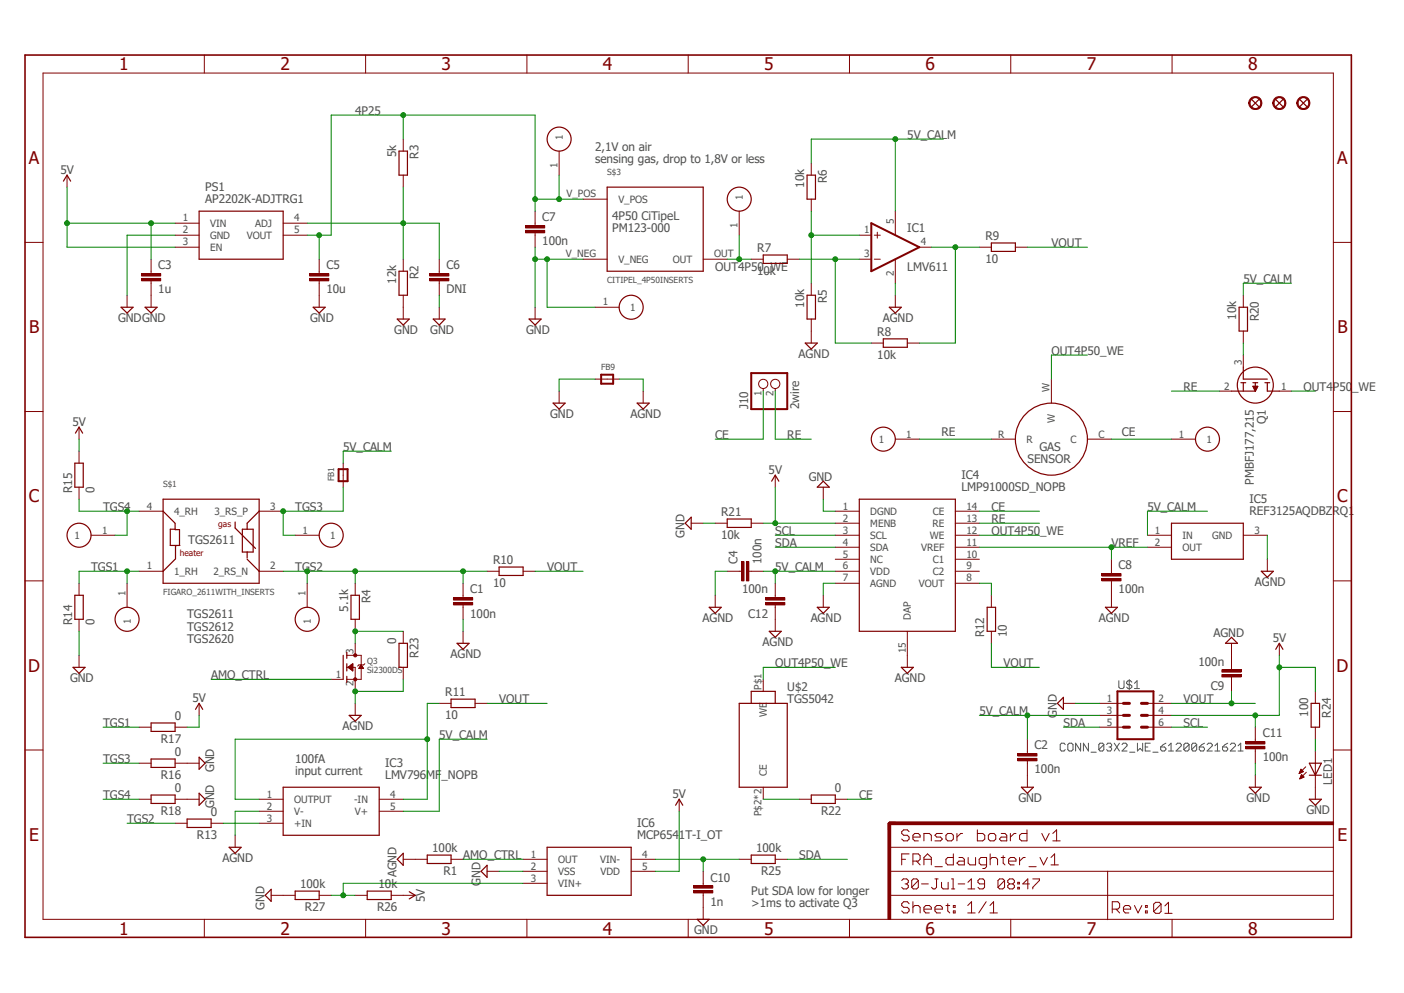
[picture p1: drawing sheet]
<svg xmlns="http://www.w3.org/2000/svg" width="297mm" height="210mm" viewBox="0 0 297 210" stroke-linecap="round" stroke-linejoin="round" font-family="sans-serif">
<defs><g id="words">
<g font-size="3.7" fill="#800000">
<text x="25.2" y="14.9">1</text>
<text x="59.3" y="14.9">2</text>
<text x="93.4" y="14.9">3</text>
<text x="127.5" y="14.9">4</text>
<text x="161.7" y="14.9">5</text>
<text x="195.8" y="14.9">6</text>
<text x="229.9" y="14.9">7</text>
<text x="264" y="14.9">8</text>
<text x="6.1" y="34.7">A</text>
<text x="282.9" y="34.7">A</text>
<text x="6.1" y="70.4">B</text>
<text x="282.9" y="70.4">B</text>
<text x="6.1" y="106.3">C</text>
<text x="282.9" y="106.3">C</text>
<text x="6" y="142.1">D</text>
<text x="282.7" y="142.1">D</text>
<text x="6.2" y="177.8">E</text>
<text x="283" y="177.8">E</text>
<text x="25.2" y="197.7">1</text>
<text x="59.3" y="197.7">2</text>
<text x="93.4" y="197.7">3</text>
<text x="127.5" y="197.7">4</text>
<text x="161.7" y="197.7">5</text>
<text x="195.8" y="197.7">6</text>
<text x="229.9" y="197.7">7</text>
<text x="264" y="197.7">8</text>
</g>
<g font-size="2.5" fill="#505050">
<text x="75.1" y="24.3">4P25</text>
<text x="191.9" y="29.4">5V_CALM</text>
<text x="83.8" y="33.3" transform="rotate(-90 83.8 33.3)">5k</text>
<text x="88.6" y="33.6" transform="rotate(-90 88.6 33.6)">R3</text>
<text x="125.9" y="31.8">2,1V on air</text>
<text x="125.9" y="34.5">sensing gas, drop to 1,8V or less</text>
<text x="12.8" y="36.8">5V</text>
<text x="43.4" y="40.5">PS1</text>
<text x="170.1" y="39.7" transform="rotate(-90 170.1 39.7)">10k</text>
<text x="174.9" y="38.7" transform="rotate(-90 174.9 38.7)">R6</text>
<text x="43.4" y="43">AP2202K-ADJTRG1</text>
<text x="114.7" y="46.8">C7</text>
<text x="129.5" y="46.4">4P50 CiTipeL</text>
<text x="114.7" y="51.9">100n</text>
<text x="129.5" y="49.1">PM123-000</text>
<text x="160.2" y="53.3">R7</text>
<text x="191.9" y="49.1">IC1</text>
<text x="208.5" y="50.8">R9</text>
<text x="222.4" y="52.3">VOUT</text>
<text x="33.5" y="57">C3</text>
<text x="69.1" y="57">C5</text>
<text x="88.6" y="59" transform="rotate(-90 88.6 59)">R2</text>
<text x="94.5" y="57">C6</text>
<text x="151.3" y="57.4">OUT4P50_WE</text>
<text x="160.2" y="58.1">10k</text>
<text x="191.9" y="57.4">LMV611</text>
<text x="208.5" y="55.6">10</text>
<text x="263.1" y="59.9">5V_CALM</text>
<text x="33.5" y="62.1">1u</text>
<text x="69" y="62.1">10u</text>
<text x="83.8" y="60" transform="rotate(-90 83.8 60)">12k</text>
<text x="94.4" y="62.1">DNI</text>
<text x="170.1" y="65.1" transform="rotate(-90 170.1 65.1)">10k</text>
<text x="174.9" y="64.1" transform="rotate(-90 174.9 64.1)">R5</text>
<text x="25" y="68.1">GNDGND</text>
<text x="65.6" y="68.1">GND</text>
<text x="83.4" y="70.7">GND</text>
<text x="91" y="70.7">GND</text>
<text x="111.3" y="70.7">GND</text>
<text x="185.6" y="71.1">R8</text>
<text x="186.7" y="68.1">AGND</text>
<text x="261.5" y="67.7" transform="rotate(-90 261.5 67.7)">10k</text>
<text x="266.3" y="68" transform="rotate(-90 266.3 68)">R20</text>
<text x="169" y="75.7">AGND</text>
<text x="185.6" y="75.9">10k</text>
<text x="222.4" y="75.1">OUT4P50_WE</text>
<text x="250.4" y="82.7">RE</text>
<text x="275.7" y="82.7">OUT4P50_WE</text>
<text x="116.4" y="88.4">GND</text>
<text x="133.4" y="88.4">AGND</text>
<text x="158.3" y="86.5" transform="rotate(-90 158.3 86.5)">J10</text>
<text x="169.1" y="86.5" transform="rotate(-90 169.1 86.5)">2wire</text>
<text x="267.8" y="89.7" transform="rotate(-90 267.8 89.7)">Q1</text>
<text x="15.3" y="90.1">5V</text>
<text x="72.6" y="95.4">5V_CALM</text>
<text x="151.3" y="92.9">CE</text>
<text x="166.5" y="92.9">RE</text>
<text x="199.1" y="92.1">RE</text>
<text x="219.9" y="95.4">GAS</text>
<text x="237.3" y="92.1">CE</text>
<text x="162.6" y="100.2">5V</text>
<text x="171.1" y="101.6">GND</text>
<text x="203.4" y="101.4">IC4</text>
<text x="217.3" y="98">SENSOR</text>
<text x="15.2" y="104.3" transform="rotate(-90 15.2 104.3)">R15</text>
<text x="20" y="104.3" transform="rotate(-90 20 104.3)">0</text>
<text x="203.4" y="103.9">LMP91000SD_NOPB</text>
<text x="264.3" y="106.5">IC5</text>
<text x="265.2" y="102.6" transform="rotate(-90 265.2 102.6)">PMBFJ177,215</text>
<text x="21.8" y="108.1">TGS4</text>
<text x="62.4" y="108.1">TGS3</text>
<text x="144.8" y="113.8" transform="rotate(-90 144.8 113.8)">GND</text>
<text x="152.6" y="114">10k</text>
<text x="152.6" y="109.2">R21</text>
<text x="164" y="113.2">SCL</text>
<text x="209.7" y="113.2">OUT4P50_WE</text>
<text x="209.7" y="110.7">RE</text>
<text x="209.7" y="108.1">CE</text>
<text x="242.7" y="108.1">5V_CALM</text>
<text x="264.3" y="109">REF3125AQDBZRQ1</text>
<text x="39.8" y="115">TGS2611</text>
<text x="104.3" y="119.3">R10</text>
<text x="156" y="119.3" transform="rotate(-90 156 119.3)">C4</text>
<text x="161.1" y="119.3" transform="rotate(-90 161.1 119.3)">100n</text>
<text x="164" y="115.7">SDA</text>
<text x="235.1" y="115.7">VREF</text>
<text x="19.3" y="120.8">TGS1</text>
<text x="62.4" y="120.8">TGS2</text>
<text x="99.5" y="125.5">C1</text>
<text x="104.3" y="124.1">10</text>
<text x="115.7" y="120.8">VOUT</text>
<text x="157" y="125.5">100n</text>
<text x="164" y="120.8">5V_CALM</text>
<text x="236.6" y="125.5">100n</text>
<text x="236.6" y="120.4">C8</text>
<text x="265.5" y="124">AGND</text>
<text x="39.6" y="130.7">TGS2611</text>
<text x="73.6" y="129.3" transform="rotate(-90 73.6 129.3)">5.1k</text>
<text x="78.4" y="127.6" transform="rotate(-90 78.4 127.6)">R4</text>
<text x="99.5" y="130.6">100n</text>
<text x="148.6" y="131.6">AGND</text>
<text x="158.3" y="130.6">C12</text>
<text x="171.5" y="131.6">AGND</text>
<text x="232.5" y="131.6">AGND</text>
<text x="15.2" y="132.3" transform="rotate(-90 15.2 132.3)">R14</text>
<text x="20" y="132.3" transform="rotate(-90 20 132.3)">0</text>
<text x="39.6" y="133.4">TGS2612</text>
<text x="39.6" y="136.1">TGS2620</text>
<text x="83.8" y="136.1" transform="rotate(-90 83.8 136.1)">0</text>
<text x="161.3" y="136.7">AGND</text>
<text x="208.2" y="134.8" transform="rotate(-90 208.2 134.8)">R12</text>
<text x="213" y="134.8" transform="rotate(-90 213 134.8)">10</text>
<text x="256.7" y="134.7">AGND</text>
<text x="269.2" y="135.8">5V</text>
<text x="44.7" y="143.7">AMO_CTRL</text>
<text x="88.6" y="139.1" transform="rotate(-90 88.6 139.1)">R23</text>
<text x="95.3" y="139.2">AGND</text>
<text x="164" y="141.1">OUT4P50_WE</text>
<text x="212.3" y="141.1">VOUT</text>
<text x="253.5" y="140.8">100n</text>
<text x="14.8" y="144.3">GND</text>
<text x="40.7" y="148.5">5V</text>
<text x="94.2" y="147.2">R11</text>
<text x="105.6" y="148.8">VOUT</text>
<text x="166.5" y="148.8">TGS5042</text>
<text x="166.5" y="146.2">U$2</text>
<text x="189.3" y="144.3">AGND</text>
<text x="250.4" y="148.8">VOUT</text>
<text x="256.2" y="145.8">C9</text>
<text x="21.8" y="153.8">TGS1</text>
<text x="37" y="152.3">0</text>
<text x="72.5" y="154.4">AGND</text>
<text x="94.2" y="152.1">10</text>
<text x="207.2" y="151.3">5V_CALM</text>
<text x="223.6" y="151.9" transform="rotate(-90 223.6 151.9)">GND</text>
<text x="225" y="153.8">SDA</text>
<text x="250.4" y="153.8">SCL</text>
<text x="267.1" y="156">C11</text>
<text x="276.7" y="151.6" transform="rotate(-90 276.7 151.6)">100</text>
<text x="281.6" y="151.8" transform="rotate(-90 281.6 151.8)">R24</text>
<text x="21.8" y="161.4">TGS3</text>
<text x="34" y="157.1">R17</text>
<text x="37" y="159.9">0</text>
<text x="62.4" y="161.3">100fA</text>
<text x="92.9" y="156.3">5V_CALM</text>
<text x="218.9" y="158.5">C2</text>
<text x="267.1" y="161">100n</text>
<text x="34" y="164.7">R16</text>
<text x="37" y="167.5">0</text>
<text x="45.3" y="163.3" transform="rotate(-90 45.3 163.3)">GND</text>
<text x="62.4" y="164">input current</text>
<text x="81.5" y="164.8">LMV796MF_NOPB</text>
<text x="81.5" y="162.3">IC3</text>
<text x="176.6" y="167.5">0</text>
<text x="218.9" y="163.6">100n</text>
<text x="281.8" y="166" transform="rotate(-90 281.8 166)">LED1</text>
<text x="21.8" y="169">TGS4</text>
<text x="34" y="172.3">R18</text>
<text x="44.6" y="172.6">0</text>
<text x="45.3" y="170.9" transform="rotate(-90 45.3 170.9)">GND</text>
<text x="142.3" y="168.8">5V</text>
<text x="173.7" y="172.3">R22</text>
<text x="181.8" y="169">CE</text>
<text x="215.4" y="169.7">GND</text>
<text x="263.7" y="169.7">GND</text>
<text x="276.4" y="172.2">GND</text>
<text x="26.9" y="174.1">TGS2</text>
<text x="41.7" y="177.4">R13</text>
<text x="134.8" y="177.5">MCP6541T-I_OT</text>
<text x="134.8" y="175">IC6</text>
<text x="47.1" y="182.4">AGND</text>
<text x="83.9" y="185.5" transform="rotate(-90 83.9 185.5)">AGND</text>
<text x="91.4" y="180.2">100k</text>
<text x="93.8" y="185">R1</text>
<text x="98" y="181.7">AMO_CTRL</text>
<text x="160" y="180.2">100k</text>
<text x="161" y="185">R25</text>
<text x="169.1" y="181.7">SDA</text>
<text x="63.5" y="187.8">100k</text>
<text x="80.1" y="187.8">10k</text>
<text x="89.9" y="190.8" transform="rotate(-90 89.9 190.8)">5V</text>
<text x="101.6" y="187.4" transform="rotate(-90 101.6 187.4)">GND</text>
<text x="150.3" y="191.5">1n</text>
<text x="150.3" y="186.4">C10</text>
<text x="158.9" y="189.2">Put SDA low for longer</text>
<text x="158.9" y="191.9">&gt;1ms to activate Q3</text>
<text x="56" y="192.4" transform="rotate(-90 56 192.4)">GND</text>
<text x="64.5" y="192.6">R27</text>
<text x="79.8" y="192.6">R26</text>
<text x="146.9" y="197.6">GND</text>
</g>
<g font-size="2.1" fill="#505050">
<text x="119" y="29.6" transform="rotate(-90 119 29.6)">1</text>
<text x="117.9" y="35.4" transform="rotate(-90 117.9 35.4)">1</text>
<text x="119.8" y="41.7">V_POS</text>
<text x="38.7" y="46.8">1</text>
<text x="44.4" y="48">VIN</text>
<text x="54" y="48">ADJ</text>
<text x="62.2" y="46.8">4</text>
<text x="130.8" y="42.9">V_POS</text>
<text x="157.1" y="42.3" transform="rotate(-90 157.1 42.3)">1</text>
<text x="189.1" y="47.4" transform="rotate(-90 189.1 47.4)">5</text>
<text x="38.7" y="49.4">2</text>
<text x="38.7" y="51.9">3</text>
<text x="44.4" y="50.5">GND</text>
<text x="44.4" y="53">EN</text>
<text x="52.2" y="50.5">VOUT</text>
<text x="62.2" y="49.4">5</text>
<text x="156" y="48.1" transform="rotate(-90 156 48.1)">1</text>
<text x="182.8" y="49.4">1</text>
<text x="194.8" y="51.9">4</text>
<text x="119.7" y="54.4">V_NEG</text>
<text x="130.8" y="55.6">V_NEG</text>
<text x="142.3" y="55.6">OUT</text>
<text x="151.1" y="54.4">OUT</text>
<text x="182.8" y="54.4">3</text>
<text x="189.1" y="58.3" transform="rotate(-90 189.1 58.3)">2</text>
<text x="127.5" y="64.6">1</text>
<text x="133.3" y="65.7">1</text>
<text x="262.7" y="77.3" transform="rotate(-90 262.7 77.3)">3</text>
<text x="161.1" y="83.7" transform="rotate(-90 161.1 83.7)">1</text>
<text x="163.7" y="83.7" transform="rotate(-90 163.7 83.7)">2</text>
<text x="222" y="82.9" transform="rotate(-90 222 82.9)">W</text>
<text x="259" y="82.4">2</text>
<text x="271" y="82.4">1</text>
<text x="223.2" y="89.5" transform="rotate(-90 223.2 89.5)">W</text>
<text x="185.9" y="93.6">1</text>
<text x="191.7" y="92.5">1</text>
<text x="211.2" y="92.5">R</text>
<text x="217.1" y="93.6">R</text>
<text x="226.4" y="93.6">C</text>
<text x="232.4" y="92.5">C</text>
<text x="249.4" y="92.5">1</text>
<text x="255.2" y="93.6">1</text>
<text x="31" y="107.8">4</text>
<text x="57.1" y="107.8">3</text>
<text x="178.3" y="107.8">1</text>
<text x="204.4" y="107.8">14</text>
<text x="15.8" y="114">1</text>
<text x="21.6" y="112.9">1</text>
<text x="36.8" y="108.9">4_RH</text>
<text x="45.4" y="108.9">3_RS_P</text>
<text x="64" y="112.9">1</text>
<text x="69.8" y="114">1</text>
<text x="178.3" y="110.3">2</text>
<text x="178.3" y="112.9">3</text>
<text x="184.1" y="108.9">DGND</text>
<text x="184.1" y="111.4">MENB</text>
<text x="184.1" y="114">SCL</text>
<text x="196.7" y="114">WE</text>
<text x="197.3" y="111.4">RE</text>
<text x="197.3" y="108.9">CE</text>
<text x="204.4" y="110.3">13</text>
<text x="204.4" y="112.9">12</text>
<text x="244.3" y="112.9">1</text>
<text x="250.1" y="114">IN</text>
<text x="256.5" y="114">GND</text>
<text x="265.4" y="112.9">3</text>
<text x="178.3" y="115.4">4</text>
<text x="178.3" y="117.9">5</text>
<text x="184.1" y="116.5">SDA</text>
<text x="184.1" y="119">NC</text>
<text x="194.9" y="116.5">VREF</text>
<text x="197.4" y="119">C1</text>
<text x="204.4" y="115.4">11</text>
<text x="204.4" y="117.9">10</text>
<text x="244.3" y="115.4">2</text>
<text x="250.1" y="116.5">OUT</text>
<text x="31" y="120.4">1</text>
<text x="36.8" y="121.6">1_RH</text>
<text x="45.2" y="121.6">2_RS_N</text>
<text x="57.1" y="120.4">2</text>
<text x="178.3" y="120.4">6</text>
<text x="178.3" y="123">7</text>
<text x="184.1" y="121.6">VDD</text>
<text x="184.1" y="124.1">AGND</text>
<text x="194.4" y="124.1">VOUT</text>
<text x="197.4" y="121.6">C2</text>
<text x="204.4" y="120.4">9</text>
<text x="204.4" y="123">8</text>
<text x="26.5" y="126.1" transform="rotate(-90 26.5 126.1)">1</text>
<text x="27.6" y="131.9" transform="rotate(-90 27.6 131.9)">1</text>
<text x="64.6" y="126.1" transform="rotate(-90 64.6 126.1)">1</text>
<text x="65.7" y="131.9" transform="rotate(-90 65.7 131.9)">1</text>
<text x="192.7" y="131.2" transform="rotate(-90 192.7 131.2)">DAP</text>
<text x="71.1" y="143.3">1</text>
<text x="74.8" y="138.2" transform="rotate(-90 74.8 138.2)">3</text>
<text x="191.6" y="138.1" transform="rotate(-90 191.6 138.1)">15</text>
<text x="74.8" y="145.2" transform="rotate(-90 74.8 145.2)">2</text>
<text x="161.1" y="145.8" transform="rotate(-90 161.1 145.8)">P$1</text>
<text x="234.1" y="148.4">1</text>
<text x="245.1" y="148.4">2</text>
<text x="162.2" y="151.6" transform="rotate(-90 162.2 151.6)">WE</text>
<text x="234.1" y="150.9">3</text>
<text x="234.1" y="153.5">5</text>
<text x="245.1" y="150.9">4</text>
<text x="245.1" y="153.5">6</text>
<text x="162.2" y="164.2" transform="rotate(-90 162.2 164.2)">CE</text>
<text x="56.4" y="168.7">1</text>
<text x="56.4" y="171.2">2</text>
<text x="56.4" y="173.8">3</text>
<text x="62.2" y="169.8">OUTPUT</text>
<text x="62.2" y="172.3">V-</text>
<text x="74.9" y="169.8">-IN</text>
<text x="75.1" y="172.3">V+</text>
<text x="82.5" y="168.7">4</text>
<text x="82.5" y="171.2">5</text>
<text x="161.1" y="172.6" transform="rotate(-90 161.1 172.6)">P$2*2</text>
<text x="62.2" y="174.9">+IN</text>
<text x="112.3" y="181.4">1</text>
<text x="112.3" y="183.9">2</text>
<text x="118.1" y="182.5">OUT</text>
<text x="118.1" y="185">VSS</text>
<text x="127" y="182.5">VIN-</text>
<text x="127" y="185">VDD</text>
<text x="135.8" y="181.4">4</text>
<text x="135.8" y="183.9">5</text>
<text x="112.3" y="186.5">3</text>
<text x="118.1" y="187.6">VIN+</text>
</g>
<g font-size="1.8" fill="#505050">
<text x="128.4" y="37">S$3</text>
<text x="128.4" y="59.9">CITIPEL_4P50INSERTS</text>
<text x="127.2" y="78.3">FB9</text>
<text x="70.7" y="101.8" transform="rotate(-90 70.7 101.8)">FB1</text>
<text x="34.5" y="103">S$1</text>
<text x="34.5" y="125.9">FIGARO_2611WITH_INSERTS</text>
<text x="77.7" y="142.4">Si2300DS</text>
<text x="77.7" y="140.5">Q3</text>
</g>
<g font-size="1.8" fill="#800000">
<text x="46.2" y="111.4">gas</text>
<text x="38.1" y="117.5">heater</text>
</g>
</g></defs>
<path d="M5 11.3l287 187.3M292 11.3l-287 187.3" fill="none" stroke="#fff" stroke-width=".21"/>
<g fill="none" stroke="#505050" stroke-width=".21">
<path d="M225.3 157.5l-.2-.3h-.6l-.2 .3v1l.2 .3h.6l.2-.3M226.2 157.2h.5l.3 .3v1l-.3 .3h-.5l-.3-.3v-1zM228.6 157.2v1.6l-1.1-1.6v1.6M230.3 157.2v1.6l-1.1-1.6v1.6M230.8 159.1h1.1M233.5 157.5l-.2-.3h-.6l-.2 .3v1M233.5 157.5v1l-.2 .3h-.6l-.2-.3M233.5 157.5l-1 1M234.1 157.5l.3-.3h.5l.3 .3v.2l-.3 .3M234.6 158h.3M234.9 158l.3 .3v.2l-.3 .3h-.5l-.3-.3M235.7 157.2l1.1 1.6"/>
<path d="M236.7 144v1.3l.3 .3h.5l.3-.3v-1.3M236.8 157.2l-1.1 1.6M237.4 157.5l.2-.3h.6l.2 .3v.2l-1 1.1h1M238.9 143.7v2.2M239 159.1h1.1M239.4 144.3l-.3-.3h-.5l-.3 .3v.2l.3 .3h.5l.3 .3v.2l-.3 .3h-.5l-.3-.3M240 145.6h1M240 144.5l.5-.5v1.6M240.6 157.2v1.6l.6-.5 .5 .5v-1.6M242.3 158h.5M243.3 157.2h-1v1.6h1M243.9 159.1h1.1"/>
<path d="M245.5 158h.8l.3 .3v.2l-.3 .3h-.5l-.3-.3zM246.6 157.2l-1.1 .8M247.2 158.8h1M247.2 157.7l.5-.5v1.6M248.8 157.5l.3-.3h.5l.3 .3v.2l-1.1 1.1h1.1M251.5 157.5l-.3-.3h-.5l-.3 .3v1M251.5 157.5v1l-.3 .3h-.5l-.3-.3M251.5 157.5l-1.1 1M253.2 157.5l-.3-.3h-.6l-.2 .3v1M253.2 157.5v1l-.3 .3h-.6l-.2-.3M253.2 157.5l-1.1 1M253.7 158h.9l.2 .3v.2l-.2 .3h-.6l-.3-.3z"/>
<path d="M254.8 157.2l-1.1 .8M255.4 157.5l.3-.3h.5l.3 .3v.2l-1.1 1.1h1.1M257 158.8h1.1M257 157.7l.6-.5v1.6M258.6 158h.9l.2 .3v.2l-.2 .3h-.6l-.3-.3zM259.7 157.2l-1.1 .8M260.3 157.5l.3-.3h.5l.3 .3v.2l-1.1 1.1h1.1M261.9 158.8h1.1M261.9 157.7l.6-.5v1.6"/>
</g>
<path d="M187.8 174.1h.6v20.3h-.6z" fill-rule="evenodd" fill="#800000"/>
<path d="M187.8 174.1h.6v20.3h-.6z" fill="none" stroke="#800000" stroke-width=".21"/>
<path d="M188.1 173.8h94v.6h-94z" fill-rule="evenodd" fill="#800000"/>
<g fill="none" stroke="#800000" stroke-width=".21">
<path d="M9.1 15.5h273v178.9h-273zM43.2 11.6v3.9M77.3 11.6v3.9M111.5 11.6v3.9M145.6 11.6v3.9M179.7 11.6v3.9M213.8 11.6v3.9M247.9 11.6v3.9M14.2 37v2.6M85.3 29.4v2.6M85.3 37v2.6M5.3 51.3h3.8"/>
<path d="M32 57.4v.5M32 59.4v.5M37 47.2h5.1M37 49.7h5.1M37 52.3h5.1M59.9 47.2h5.1M59.9 49.7h5.1M85.3 54.8v2.6M123.4 54.8h5M123.4 42.1h5M148.8 54.8h5M282.1 51.3h3.8"/>
<path d="M26.9 62.4v2.6M85.3 62.4v5.1M5.3 87h3.8M282.1 87h3.8M5.3 122.9h3.8M282.1 122.9h3.8M5.3 158.6h3.8M282.1 158.6h3.8M188.1 173.8h94v.6h-94zM188.1 179.2h94M192.3 175.9l-.4-.4h-.7l-.4 .4v.4l.4 .4h.7l.4 .3v.5l-.4 .3h-.7l-.4-.3M193.1 177h1.5v-.3l-.3-.4h-.8l-.4 .4v.8l.4 .3h.8"/>
<path d="M195.5 177.8v-1.5h1.1l.4 .4v1.1M199.3 176.3h-1.1l-.4 .4 .4 .3h.8l.3 .5-.3 .3h-1.2M200.1 176.7l.4-.4h.8l.4 .4v.8l-.4 .3h-.8l-.4-.3zM202.4 176.3v1.5M203.6 176.3h-.4l-.8 .7M206.8 175.5v2.3h1.1l.4-.3v-.8l-.4-.4h-1.1M209.1 176.7l.4-.4h.8l.4 .4v.8l-.4 .3h-.8l-.4-.3zM211.8 176.3h.8l.4 .4v1.1h-1.2l-.4-.3 .4-.5h1.2M213.7 176.3v1.5M214.9 176.3h-.4l-.8 .7M217.3 175.5v2.3h-1.2l-.4-.3v-.8l.4-.4h1.2M220.4 176.3l.7 1.5 .9-1.5"/>
<path d="M222.7 177.8h1.6M222.7 176.3l.8-.8v2.3M43.2 194.4v3.8M77.3 194.4v3.8M111.5 194.4v3.8M145.6 194.4v3.8M179.7 194.4v3.8M188.1 189.4h94M188.1 184.3h94M190.8 181.7h.8M190.8 186.2l.3-.3h.7l.4 .3v.4l-.4 .3M191.5 186.9h.3"/>
<path d="M191.8 186.9l.4 .4v.4l-.4 .3h-.7l-.3-.3M192.3 180.6h-1.5v2.3M192.3 191.1l-.4-.4h-.7l-.4 .4v.4l.4 .4h.7l.4 .4v.4l-.4 .4h-.7l-.4-.4M193.1 182.1h1.2l.3-.4v-.7l-.3-.4h-1.2v2.3M193.1 190.7v2.4M193.1 191.9l.4-.4h.8l.3 .4v1.2M193.9 182.1l.7 .8M194.3 186.2l-.4-.3h-.7l-.3 .3v1.5M194.3 186.2v1.5l-.4 .3h-.7l-.3-.3M194.3 186.2l-1.4 1.5M194.9 186.9h1.5M195.5 181.7h1.5"/>
<path d="M195.5 182.9v-1.5l.7-.8 .8 .8v1.5M195.5 192.3h1.5v-.4l-.4-.4h-.8l-.3 .4v.8l.3 .4h.8M197.8 183.3h1.5M197.8 185.9h.7M197.8 192.3h1.5v-.4l-.3-.4h-.8l-.4 .4v.8l.4 .4h.8M198.1 185.9v1.8l-.3 .3h-.4l-.3-.3M199.2 186.6v1.1l.3 .3h1.1v-1.4M200.1 191.5h.8M200.5 191.1v1.6l.4 .4M201.3 185.9h.3v2.1M201.3 188h.7M201.7 180.6v2.3h-1.2l-.4-.4v-.8l.4-.3h1.2"/>
<path d="M201.7 191.5h.4v.4h-.4zM201.7 192.7h.4v.4h-.4zM202.7 186.9h1.4M202.9 181.4h.7l.4 .3v1.2h-1.1l-.5-.4 .5-.4h1.1M204.7 191.5l.8-.8v2.4M204.7 193.1h1.6M204.8 188h1.4M204.8 186.6l.7-.7v2.1M204.8 181.4v1.1l.4 .4h1.2v-1.5M208.3 186.9h-1.1l-.3-.3v-.4l.3-.3h.7l.4 .3v1.5l-.4 .3h-.7l-.3-.3M208.6 190.7l-1.5 2.4M208.7 182.9h-1.2l-.4-.4v-.8l.4-.3h1.2v1.9l-.4 .4h-.4"/>
<path d="M209.4 193.1h1.6M209.4 191.5l.8-.8v2.4M209.5 181.7l.3-.3h.9l.3 .3v1.2M209.5 180.6v2.3M211.8 181.4h.8M212.2 181v1.5l.4 .4M212.5 186.2l-.4-.3h-.6l-.4 .3v1.5M212.5 186.2v1.5l-.4 .3h-.6l-.4-.3M212.5 186.2l-1.4 1.5M213.4 182.1h1.5v-.4l-.4-.3h-.8l-.3 .3v.8l.3 .4h.8M213.6 186.9l-.4-.3v-.4l.4-.3h.6l.4 .3v.4l-.4 .3M213.6 186.9h.6"/>
<path d="M213.6 186.9l-.4 .4v.4l.4 .3h.6l.4-.3v-.4l-.4-.4M213.8 194.4v3.8M215.3 186.6h.3v.3h-.3zM215.3 187.7h.3v.3h-.3zM215.7 181.4v1.5M216.9 181.4h-.4l-.8 .7M217.7 183.3h1.5M217.8 186.9h-1.4l1-1v2.1M218.5 185.9h1.4v.3l-1.4 1.5v.3M220 181.4l.8 1.5 .8-1.5M222.3 182.9h1.6M222.3 181.4l.8-.8v2.3"/>
<path d="M234.3 184.3v10.2M235.3 192.3h1.2l.4-.4v-.8l-.4-.4h-1.2v2.4M236.1 192.3l.8 .8M237.7 192.3h1.5v-.4l-.4-.4h-.8l-.3 .4v.8l.3 .4h.8M240 191.5l.7 1.6 .9-1.6M242.3 192.7h.4v.4h-.4zM242.3 191.5h.4v.4h-.4zM245.6 191.2l-.4-.4h-.7l-.4 .4v1.6M245.6 191.2v1.6l-.4 .4h-.7l-.4-.4M245.6 191.2l-1.5 1.6M246.4 193.2h1.5M246.4 191.6l.8-.8v2.4"/>
<path d="M247.9 194.4v3.8"/>
</g>
<path d="M189.4 174.1h-1.3v1.3" fill="none" stroke="#800000" stroke-width=".64"/>
<path d="M5.3 11.6h280.6v186.6h-280.6z" fill="none" stroke="#800000" stroke-width=".34"/>
<path d="M13.4 38.3l.8-1.3 .7 1.3M84.4 32h1.8v5h-1.8zM128.4 39.6h20.4v17.8h-20.4zM42.1 44.7h17.8v10.1h-17.8zM84.4 57.4h1.8v5h-1.8zM25.6 65h2.6l-1.3 1.2zM84 67.5h2.6l-1.3 1.2z" fill="none" stroke="#800000" stroke-width=".25"/>
<path d="M29.9 58.9h4.1v.5h-4.1z" fill-rule="evenodd" fill="#800000"/>
<path d="M29.9 58.9h4.1v.5h-4.1z" fill="none" stroke="#800000" stroke-width=".21"/>
<path d="M29.9 57.9h4.1v.5h-4.1z" fill-rule="evenodd" fill="#800000"/>
<path d="M29.9 57.9h4.1v.5h-4.1zM32 54.8v2.6M32 59.9v5.1M67.5 57.4v.5M67.5 59.4v.5" fill="none" stroke="#800000" stroke-width=".21"/>
<path d="M30.7 65h2.5l-1.2 1.2z" fill="none" stroke="#800000" stroke-width=".25"/>
<path d="M65.5 58.9h4.1v.5h-4.1z" fill-rule="evenodd" fill="#800000"/>
<path d="M65.5 58.9h4.1v.5h-4.1z" fill="none" stroke="#800000" stroke-width=".21"/>
<path d="M65.5 57.9h4.1v.5h-4.1z" fill-rule="evenodd" fill="#800000"/>
<path d="M65.5 57.9h4.1v.5h-4.1zM67.5 54.8v2.6M67.5 59.9v5.1M92.9 57.4v.5M92.9 59.4v.5" fill="none" stroke="#800000" stroke-width=".21"/>
<path d="M66.3 65h2.5l-1.3 1.2z" fill="none" stroke="#800000" stroke-width=".25"/>
<path d="M90.9 58.9h4.1v.5h-4.1z" fill-rule="evenodd" fill="#800000"/>
<path d="M90.9 58.9h4.1v.5h-4.1z" fill="none" stroke="#800000" stroke-width=".21"/>
<path d="M90.9 57.9h4.1v.5h-4.1z" fill-rule="evenodd" fill="#800000"/>
<path d="M90.9 57.9h4.1v.5h-4.1zM92.9 54.8v2.6M92.9 59.9v2.5M113.2 47.2v.5M113.2 49.2v.5M92.9 65v2.5M113.2 65v2.5" fill="none" stroke="#800000" stroke-width=".21"/>
<path d="M91.7 67.5h2.4l-1.2 1.2zM111.9 67.5h2.6l-1.3 1.2z" fill="none" stroke="#800000" stroke-width=".25"/>
<path d="M111.2 48.7h4v.5h-4z" fill-rule="evenodd" fill="#800000"/>
<path d="M111.2 48.7h4v.5h-4z" fill="none" stroke="#800000" stroke-width=".21"/>
<path d="M111.2 47.7h4v.5h-4z" fill-rule="evenodd" fill="#800000"/>
<g fill="none" stroke="#800000" stroke-width=".21">
<path d="M171.6 34.5v2.5M111.2 47.7h4v.5h-4zM113.2 44.7v2.5M113.2 49.7v2.6M158.9 54.8h2.6M166.5 54.8h2.6M171.6 42.1v2.6M171.6 59.9v2.5M181.8 49.7h2.5M181.8 54.8h2.5M185 49.7h1.2M185 54.8h1.2"/>
<path d="M185.6 49.1v1.3M189.4 44.7v5M189.4 54.8v5.1M194.5 52.3h2.5M207.2 52.3h2.5M214.8 52.3h2.5M171.6 67.5v2.5M184.3 72.6h2.6M191.9 72.6h2.6M16.7 90.3v2.6M29.4 108.1h5.1M54.8 108.1h5.1"/>
<path d="M29.4 120.8h5.1M54.8 120.8h5.1M75.1 123.4v2.5M75.1 131v2.5M98 125.9v.5M98 127.9v.5M103 120.8h2.6M110.7 120.8h2.5"/>
</g>
<path d="M184.3 47.2l10.2 5.1-10.2 5.1z" fill="none" stroke="#800000" stroke-width=".42"/>
<g fill="none" stroke="#800000" stroke-width=".25">
<path d="M170.7 37h1.8v5.1h-1.8zM161.5 53.9h5v1.8h-5zM209.7 51.4h5.1v1.8h-5.1zM170.7 62.4h1.8v5.1h-1.8zM186.9 71.7h5v1.7h-5zM16 91.6l.7-1.3 .8 1.3M34.5 105.6h20.3v17.8h-20.3zM34.5 108.1l2.5 2.6M37 118.3l-2.5 2.5M37 110.7v1.3h1v3.4M37 111.9h-1v3.5h2.1M37.3 115.4h-.2v2.8"/>
<path d="M49.7 110.4v1.3l4.4 4.3M51.3 111.9h2.3v4.9h-2.3zM52.3 118.3l2.5 2.5M52.3 116.8v1.2M54.8 108.1l-2.5 2.6v1.2M105.6 119.9h5.1v1.8h-5.1zM74.3 125.9h1.7v5.1h-1.7z"/>
</g>
<path d="M95.9 127.4h4.1v.5h-4.1z" fill-rule="evenodd" fill="#800000"/>
<path d="M95.9 127.4h4.1v.5h-4.1z" fill="none" stroke="#800000" stroke-width=".21"/>
<path d="M95.9 126.4h4.1v.5h-4.1z" fill-rule="evenodd" fill="#800000"/>
<g fill="none" stroke="#800000" stroke-width=".21">
<path d="M16.7 138.6v2.5M95.9 126.4h4.1v.5h-4.1zM98 123.4v2.5M98 128.4v2.6M217.3 158.9v.5M232.6 148.8h5.1M232.6 151.3h5.1M232.6 153.8h5.1M242.7 148.8h5.1M242.7 151.3h5.1M242.7 153.8h5.1M54.8 169h5.1"/>
<path d="M54.8 171.6h5.1M54.8 174.1h5.1M80.2 169h5.1M80.2 171.6h5.1M217.3 160.9v.5"/>
</g>
<path d="M15.5 141.1h2.5l-1.3 1.3zM59.9 166.5h20.3v10.2h-20.3z" fill="none" stroke="#800000" stroke-width=".25"/>
<path d="M237.7 153.8h1.2M237.7 151.3h1.2M237.7 148.8h1.2M241.5 153.8h1.2M241.5 151.3h1.2M241.5 148.8h1.2" fill="none" stroke="#800000" stroke-width=".64"/>
<path d="M236.4 146.2h7.6v10.1h-7.6z" fill="none" stroke="#800000" stroke-width=".42"/>
<path d="M215.3 160.4h4.1v.5h-4.1z" fill-rule="evenodd" fill="#800000"/>
<path d="M215.3 160.4h4.1v.5h-4.1z" fill="none" stroke="#800000" stroke-width=".21"/>
<path d="M215.3 159.4h4.1v.5h-4.1z" fill-rule="evenodd" fill="#800000"/>
<path d="M125.9 80.2h5.1M92.9 148.8h2.5M100.5 148.8h2.5M215.3 159.4h4.1v.5h-4.1zM217.3 156.3v2.6M217.3 161.4v5.1" fill="none" stroke="#800000" stroke-width=".21"/>
<path d="M264.8 21l1.5 1.6M266.3 21l-1.5 1.6M95.4 147.9h5.1v1.7h-5.1zM216.1 166.5h2.5l-1.3 1.3z" fill="none" stroke="#800000" stroke-width=".25"/>
<path d="M127.2 79.2h2.5v2h-2.5z" fill="none" stroke="#800000" stroke-width=".42"/>
<path d="M264.5 20.9a1.39 1.39 0 0 1 2.2 .2 1.39 1.39 0 0 1-.8 2.1 1.39 1.39 0 0 1-1.7-1.4h.2a1.15 1.15 0 0 1 1.6-1.1 1.15 1.15 0 0 1 .4 1.8 1.15 1.15 0 0 1-1.9-.3l-.1-.4h-.2z" fill-rule="evenodd" fill="#800000"/>
<path d="M264.5 20.9a1.39 1.39 0 0 1 2.2 .2 1.39 1.39 0 0 1-.8 2.1 1.39 1.39 0 0 1-1.7-1.4h.2a1.15 1.15 0 0 1 1.6-1.1 1.15 1.15 0 0 1 .4 1.8 1.15 1.15 0 0 1-1.9-.3l-.1-.4h-.2z" fill="none" stroke="#800000" stroke-width=".21"/>
<path d="M275 21l1.5 1.6M276.5 21l-1.5 1.6" fill="none" stroke="#800000" stroke-width=".25"/>
<path d="M274.7 20.9a1.39 1.39 0 0 1 2.2 .2 1.39 1.39 0 0 1-.8 2.1 1.39 1.39 0 0 1-1.8-1.4h.3a1.15 1.15 0 0 1 1.5-1.1 1.15 1.15 0 0 1 .4 1.8 1.15 1.15 0 0 1-1.8-.3l-.1-.4h-.3z" fill-rule="evenodd" fill="#800000"/>
<path d="M274.7 20.9a1.39 1.39 0 0 1 2.2 .2 1.39 1.39 0 0 1-.8 2.1 1.39 1.39 0 0 1-1.8-1.4h.3a1.15 1.15 0 0 1 1.5-1.1 1.15 1.15 0 0 1 .4 1.8 1.15 1.15 0 0 1-1.8-.3l-.1-.4h-.3z" fill="none" stroke="#800000" stroke-width=".21"/>
<path d="M269.9 21l1.5 1.6M271.4 21l-1.5 1.6" fill="none" stroke="#800000" stroke-width=".25"/>
<path d="M269.6 20.9a1.39 1.39 0 0 1 2.2 .2 1.39 1.39 0 0 1-.8 2.1 1.39 1.39 0 0 1-1.8-1.4h.3a1.15 1.15 0 0 1 1.5-1.1 1.15 1.15 0 0 1 .5 1.8 1.15 1.15 0 0 1-1.9-.3l-.1-.4h-.3z" fill-rule="evenodd" fill="#800000"/>
<g fill="none" stroke="#800000" stroke-width=".21">
<path d="M118.3 32v5M269.6 20.9a1.39 1.39 0 0 1 2.2 .2 1.39 1.39 0 0 1-.8 2.1 1.39 1.39 0 0 1-1.8-1.4h.3a1.15 1.15 0 0 1 1.5-1.1 1.15 1.15 0 0 1 .5 1.8 1.15 1.15 0 0 1-1.9-.3l-.1-.4h-.3zM156.4 44.7v5M125.9 65h5.1M171.6 70v2.6M189.4 62.4v2.6M16.7 95.4v2.6M72.6 98v5M118.3 82.7v2.6M136.1 82.7v2.6M161.5 82.2v.5M164 82.2v.5"/>
<path d="M189.4 92.9h5.1M209.7 92.9h5.1M222.4 80.2v5.1M230 92.9h5.1M247.8 92.9h5.1M16.7 103v2.6M19.3 113.2h5M62.4 113.2h5.1M176.7 113.2h5.1M176.7 108.1h5.1M176.7 110.7h5.1M176.7 115.7h5.1"/>
<path d="M176.7 118.3h5.1M202.1 113.2h5.1M202.1 108.1h5.1M202.1 110.7h5.1M202.1 115.7h5.1M202.1 118.3h5.1M242.7 113.2h5.1M242.7 115.7h5.1M263 113.2h5.1M16.7 123.4v2.5M16.7 131v2.5M26.9 123.4v5"/>
<path d="M65 123.4v5M176.7 120.8h5.1M176.7 123.4h5.1M191.9 133.5v5.1M202.1 120.8h5.1M202.1 123.4h5.1M235.1 120.8v.5M235.1 122.9v.5M29.4 153.8h2.6M37 153.8h2.6M42.1 148.8v2.5M29.4 161.4h2.6"/>
<path d="M29.4 169h2.6M37 174.1h2.6M37 161.4h5.1M37 169h5.1M44.7 174.1h2.5"/>
<circle cx="161.5" cy="81.2" r=".98"/>
<circle cx="164" cy="81.2" r=".98"/>
</g>
<path d="M158.9 78.9h7.6v7.6h-7.6zM71.6 99.2h1.9v2.6h-1.9z" fill="none" stroke="#800000" stroke-width=".42"/>
<g fill="none" stroke="#800000" stroke-width=".25">
<path d="M170.3 72.6h2.6l-1.3 1.2zM188.1 65h2.6l-1.3 1.2zM15.8 98h1.8v5h-1.8zM117 85.3h2.5l-1.2 1.2zM134.8 85.3h2.5l-1.2 1.2zM181.8 105.6h20.3v27.9h-20.3zM247.8 110.7h15.2v7.6h-15.2zM15.8 125.9h1.8v5.1h-1.8zM32 152.9h5v1.8h-5zM41.4 150l.7-1.2 .8 1.2M32 160.5h5v1.8h-5zM32 168.1h5v1.8h-5z"/>
<path d="M39.6 173.2h5.1v1.8h-5.1zM42.1 160.1l1.3 1.3-1.3 1.3zM42.1 167.8l1.3 1.2-1.3 1.3z"/>
<circle cx="118.3" cy="29.4" r="2.54"/>
<circle cx="156.4" cy="42.1" r="2.54"/>
<circle cx="133.5" cy="65" r="2.54"/>
<circle cx="186.9" cy="92.9" r="2.54"/>
<circle cx="222.4" cy="92.9" r="7.6"/>
<circle cx="255.4" cy="92.9" r="2.54"/>
<circle cx="16.7" cy="113.2" r="2.54"/>
<circle cx="70.1" cy="113.2" r="2.54"/>
<circle cx="26.9" cy="131" r="2.54"/>
<circle cx="65" cy="131" r="2.54"/>
</g>
<path d="M233.1 122.3h4.1v.6h-4.1z" fill-rule="evenodd" fill="#800000"/>
<path d="M233.1 122.3h4.1v.6h-4.1z" fill="none" stroke="#800000" stroke-width=".21"/>
<path d="M233.1 121.3h4.1v.5h-4.1z" fill-rule="evenodd" fill="#800000"/>
<g fill="none" stroke="#800000" stroke-width=".21">
<path d="M263 62.4v2.6M263 70v2.6M263 75.1v2.5M258 82.7h2.5M270.6 82.7h2.6M146.2 110.7h2.6M151.3 110.7h2.5M158.9 110.7h2.6M164 100.5v2.5M174.2 103v2.6M235.1 118.3v2.5M268.1 118.3v2.5"/>
<path d="M73.4 138.6h3v5.1h-3M98 133.5v2.6M174.2 125.9v2.5M191.9 138.6v2.5M209.7 125.9v2.5M209.7 133.5v2.6M233.1 121.3h4.1v.5h-4.1zM235.1 123.4v5M73.4 141.1h1.7v2.6M75.1 148.8v2.5M77.2 140.4l-.3 .2h-1l-.3 .3M161.5 143.7v2.5"/>
<path d="M49.7 176.7v2.5M161.5 166.5v2.5M169.1 169h2.5M176.7 169h2.5"/>
</g>
<g fill="none" stroke="#800000" stroke-width=".25">
<path d="M262.1 65h1.8v5h-1.8zM263 77.6v2.6h5.1M260.5 82.7h5.1M262.5 80.9h1M263 80.9v1.8M265 80.9h1.1M265 81.7h1.1l-.5 1zM265.1 81.7h1M265.2 81.9h.8M265.3 82.1h.6M265.3 82.3h.5M265.5 82.5h.2"/>
<path d="M265.6 80.9v1.8M265.6 82.7h.1M267.6 80.9h1M268.1 80.9v1.8h2.5M146.2 109.4v2.5l-1.3-1.2zM153.8 109.8h5.1v1.7h-5.1zM163.2 101.8l.8-1.3 .8 1.3M174.2 101.8l1.2 1.2h-2.5zM72.6 138.6v5.1M73.4 138v1.2M96.7 136.1h2.5l-1.2 1.2zM172.9 128.4h2.5l-1.2 1.3z"/>
<path d="M208.8 128.4h1.8v5.1h-1.8zM233.8 128.4h2.6l-1.3 1.3zM266.8 120.8h2.6l-1.3 1.3zM73.4 140.4v1.5M73.4 143v1.3M73.9 151.3h2.5l-1.3 1.2zM156.4 148.8h10.1v17.7h-10.1zM158.9 148.8v-2.6h5.1v2.6M190.7 141.1h2.5l-1.3 1.3zM48.5 179.2h2.5l-1.3 1.3zM171.6 168.1h5.1v1.8h-5.1z"/>
<circle cx="265.6" cy="81.4" r="3.8"/>
</g>
<circle cx="75.1" cy="143.7" r=".33" fill="#800000"/>
<circle cx="75.1" cy="143.7" r=".33" fill="none" stroke="#800000" stroke-width=".21"/>
<circle cx="75.1" cy="138.6" r=".33" fill="#800000"/>
<g fill="none" stroke="#800000" stroke-width=".21">
<path d="M75.1 136.1v2.5M85.3 133.5v2.6M70.1 143.7h2.5M73.6 141.1h1M73.6 141.1l1-.7v1.5zM73.7 141.1h.9M73.7 141.2h.9M73.8 141h.8M73.9 141.3h.7M74 141.4h.6M74 140.9h.6M74.1 140.8h.5"/>
<path d="M74.1 141.5h.5M74.2 140.7h.4M74.2 141.6h.4M74.3 140.6h.3M74.3 141.6h.3M74.4 140.5h.2M74.5 141.8h.1M74.5 141.9h.1M74.5 140.4h.1M75.1 143.7v2.5M75.9 141.3h1M76 141.2h.8"/>
<path d="M76 141.1h.8M76.1 141.1h.6M76.2 141h.4M76.2 140.9h.4M76.3 140.8h.2M76.3 140.7h.2M76.4 140.6l.5 .8h-1zM85.3 141.1v2.6M110.7 181.7h5M110.7 184.3h5M110.7 186.8h5M133.5 181.7h5.1"/>
<path d="M133.5 184.3h5.1M148.8 186.8v.5M148.8 188.8v.6"/>
<circle cx="75.1" cy="138.6" r=".33"/>
</g>
<path d="M84.4 136.1h1.8v5h-1.8zM115.7 179.2h17.8v10.2h-17.8z" fill="none" stroke="#800000" stroke-width=".25"/>
<path d="M146.7 188.3h4.1v.5h-4.1z" fill-rule="evenodd" fill="#800000"/>
<path d="M146.7 188.3h4.1v.5h-4.1z" fill="none" stroke="#800000" stroke-width=".21"/>
<path d="M146.7 187.3h4.1v.5h-4.1z" fill-rule="evenodd" fill="#800000"/>
<g fill="none" stroke="#800000" stroke-width=".21">
<path d="M270.6 136.1v2.5M225 148.8h2.5M265.6 156.3v.5M265.6 158.4v.5M143.7 169v2.6M57.4 189.4h5M67.5 189.4h2.6M75.1 189.4h2.6M82.8 189.4h5M103 184.3h2.6M146.7 187.3h4.1v.5h-4.1zM148.8 184.3v2.5"/>
<path d="M148.8 189.4v5M156.4 181.7h2.5M164 181.7h2.5"/>
</g>
<path d="M269.9 137.3l.7-1.2 .8 1.2M225 147.5v2.5l-1.3-1.2zM142.9 170.3l.8-1.3 .7 1.3M56.1 189.4l1.3-1.3v2.5zM62.4 188.5h5.1v1.7h-5.1zM77.7 188.5h5.1v1.7h-5.1zM86.6 188.6l1.2 .8-1.2 .7M103 183v2.5l-1.2-1.2zM147.5 194.4h2.5l-1.2 1.3zM158.9 180.8h5.1v1.8h-5.1z" fill="none" stroke="#800000" stroke-width=".25"/>
<path d="M263.5 157.9h4.1v.5h-4.1z" fill-rule="evenodd" fill="#800000"/>
<path d="M263.5 157.9h4.1v.5h-4.1z" fill="none" stroke="#800000" stroke-width=".21"/>
<path d="M263.5 156.8h4.1v.6h-4.1z" fill-rule="evenodd" fill="#800000"/>
<g fill="none" stroke="#800000" stroke-width=".21">
<path d="M156.4 120.8h.5M158.4 120.8h.5M263.5 156.8h4.1v.6h-4.1zM265.6 153.8v2.5M265.6 158.9v2.5M278.3 146.2v2.6M278.3 153.8v2.5M278.3 158.9v10.1M265.6 164v2.5M274.9 163.5h.1M274.9 163.4h.3M275 163.3h.4"/>
<path d="M275 163.2h.6M275 164.7h.1M275 163.2h.7M275 164.6h.3M275.1 163.1h.5M275.1 164.5h.4M275.1 163h.4M275.1 162.9h.3M275.1 164.4h.6M275.2 162.8h.1M275.2 164.3h.6M275.2 162.7l.5 .5-.9 .4z"/>
<path d="M275.2 162.7h.1M275.2 164.2h.6M275.2 164.1h.4M275.3 164h.2M275.3 163.9h.1M275.8 164.3l-.5-.5-.3 .9M275.8 164.3l-.8 .4M276.2 162.2l-1.4 1.4M276.4 163.3l-1.4 1.4M85.3 181.7h5.1M95.4 181.7h2.6"/>
</g>
<path d="M277.4 148.8h1.7v5h-1.7zM264.3 166.5h2.5l-1.2 1.3zM277 161.4h2.5l-1.2 2.6zM277 164h2.5M277 169h2.5l-1.2 1.3zM85.3 180.5v2.5l-1.3-1.3zM90.4 180.8h5v1.8h-5z" fill="none" stroke="#800000" stroke-width=".25"/>
<path d="M157.9 118.8h.5v4.1h-.5z" fill-rule="evenodd" fill="#800000"/>
<path d="M157.9 118.8h.5v4.1h-.5z" fill="none" stroke="#800000" stroke-width=".21"/>
<path d="M156.9 118.8h.5v4.1h-.5z" fill-rule="evenodd" fill="#800000"/>
<path d="M156.9 118.8h.5v4.1h-.5zM151.3 125.9v2.5M153.8 120.8h2.6M158.9 120.8h2.6M260.5 141.1v.5M260.5 143.2v.5" fill="none" stroke="#800000" stroke-width=".21"/>
<path d="M150 128.4h2.6l-1.3 1.3z" fill="none" stroke="#800000" stroke-width=".25"/>
<path d="M258.5 141.6h4.1v.6h-4.1z" fill-rule="evenodd" fill="#800000"/>
<path d="M258.5 141.6h4.1v.6h-4.1z" fill="none" stroke="#800000" stroke-width=".21"/>
<path d="M258.5 142.7h4.1v.5h-4.1z" fill-rule="evenodd" fill="#800000"/>
<path d="M164 125.9v.5M164 127.9v.5M260.5 136.1v5M258.5 142.7h4.1v.5h-4.1zM260.5 143.7v2.5" fill="none" stroke="#800000" stroke-width=".21"/>
<path d="M260.5 134.8l1.3 1.3h-2.6z" fill="none" stroke="#800000" stroke-width=".25"/>
<path d="M162 126.4h4v.5h-4z" fill-rule="evenodd" fill="#800000"/>
<path d="M162 126.4h4v.5h-4z" fill="none" stroke="#800000" stroke-width=".21"/>
<path d="M162 127.4h4v.5h-4z" fill-rule="evenodd" fill="#800000"/>
<path d="M162 127.4h4v.5h-4zM164 123.4v2.5M164 128.4v5.1" fill="none" stroke="#800000" stroke-width=".21"/>
<path d="M162.7 133.5h2.6l-1.3 1.3z" fill="none" stroke="#800000" stroke-width=".25"/>
<path d="M37 49.7h-10.1v12.7M113.2 54.8h10.2M113.2 52.3v12.7M92.9 62.4v2.6" fill="none" stroke="#008000" stroke-width=".21"/>
<circle cx="113.2" cy="54.8" r=".51" fill="#008000"/>
<g fill="none" stroke="#008000" stroke-width=".21">
<path d="M115.7 54.8v10.2h10.2"/>
<circle cx="113.2" cy="54.8" r=".51"/>
</g>
<circle cx="115.7" cy="54.8" r=".51" fill="#008000"/>
<g fill="none" stroke="#008000" stroke-width=".21">
<path d="M14.2 39.6v12.7M125.9 80.2h-7.6v2.5M148.8 110.7h2.5M174.2 105.6v2.5h2.5M16.7 133.5v5.1M227.5 148.8h5.1M265.6 161.4v2.6M105.6 184.3h5.1"/>
<circle cx="115.7" cy="54.8" r=".51"/>
</g>
<circle cx="14.2" cy="47.2" r=".51" fill="#008000"/>
<g fill="none" stroke="#008000" stroke-width=".21">
<path d="M14.2 47.2h22.8M14.2 52.3h22.8M32 47.2v7.6"/>
<circle cx="14.2" cy="47.2" r=".51"/>
</g>
<circle cx="32" cy="47.2" r=".51" fill="#008000"/>
<g fill="none" stroke="#008000" stroke-width=".21">
<path d="M16.7 92.9v2.5M161.5 110.7h15.2M164 103v7.7M42.1 151.3v2.5h-2.5"/>
<circle cx="32" cy="47.2" r=".51"/>
</g>
<circle cx="164" cy="110.7" r=".51" fill="#008000"/>
<g fill="none" stroke="#008000" stroke-width=".21">
<path d="M270.6 138.6v12.7h-22.8M265.6 151.3v2.5M143.7 171.6v12.7h-5.1"/>
<circle cx="164" cy="110.7" r=".51"/>
</g>
<circle cx="265.6" cy="151.3" r=".51" fill="#008000"/>
<g fill="none" stroke="#008000" stroke-width=".21">
<path d="M270.6 141.1h7.7v5.1"/>
<circle cx="265.6" cy="151.3" r=".51"/>
</g>
<circle cx="270.6" cy="141.1" r=".51" fill="#008000"/>
<g fill="none" stroke="#008000" stroke-width=".21">
<path d="M85.3 39.6v15.2M65 47.2h20.3"/>
<circle cx="270.6" cy="141.1" r=".51"/>
</g>
<circle cx="85.3" cy="47.2" r=".51" fill="#008000"/>
<g fill="none" stroke="#008000" stroke-width=".21">
<path d="M85.3 29.4v-5.1h-15.2v25.4h-5.1M67.5 49.7v5.1M85.3 47.2h7.6v7.6"/>
<circle cx="85.3" cy="47.2" r=".51"/>
</g>
<circle cx="67.5" cy="49.7" r=".51" fill="#008000"/>
<g fill="none" stroke="#008000" stroke-width=".21">
<path d="M85.3 24.3h27.9v17.8"/>
<circle cx="67.5" cy="49.7" r=".51"/>
</g>
<circle cx="85.3" cy="24.3" r=".51" fill="#008000"/>
<g fill="none" stroke="#008000" stroke-width=".21">
<path d="M123.4 42.1h-10.2v2.6"/>
<circle cx="85.3" cy="24.3" r=".51"/>
</g>
<circle cx="113.2" cy="42.1" r=".51" fill="#008000"/>
<g fill="none" stroke="#008000" stroke-width=".21">
<path d="M118.3 37v5.1"/>
<circle cx="113.2" cy="42.1" r=".51"/>
</g>
<circle cx="118.3" cy="42.1" r=".51" fill="#008000"/>
<g fill="none" stroke="#008000" stroke-width=".21">
<path d="M171.6 44.7v15.2M171.6 49.7h10.2"/>
<circle cx="118.3" cy="42.1" r=".51"/>
</g>
<circle cx="171.6" cy="49.7" r=".51" fill="#008000"/>
<g fill="none" stroke="#008000" stroke-width=".21">
<path d="M153.8 54.8h5.1M156.4 49.7v5.1"/>
<circle cx="171.6" cy="49.7" r=".51"/>
</g>
<circle cx="156.4" cy="54.8" r=".51" fill="#008000"/>
<g fill="none" stroke="#008000" stroke-width=".21">
<path d="M169.1 54.8h12.7M176.7 54.8v17.8M230 75.1h-7.6v5.1M273.2 82.7h5.1M207.2 113.2h12.7M176.7 141.1h-15.2v2.6"/>
<circle cx="156.4" cy="54.8" r=".51"/>
</g>
<circle cx="176.7" cy="54.8" r=".51" fill="#008000"/>
<g fill="none" stroke="#008000" stroke-width=".21">
<path d="M197 52.3h10.2M202.1 52.3v20.3h-7.6M176.7 72.6h7.6"/>
<circle cx="176.7" cy="54.8" r=".51"/>
</g>
<circle cx="202.1" cy="52.3" r=".51" fill="#008000"/>
<g fill="none" stroke="#008000" stroke-width=".21">
<path d="M217.3 52.3h12.7M113.2 120.8h10.2M209.7 136.1v5h10.2M103 148.8h12.7M247.8 148.8h17.8M260.5 146.2v2.6"/>
<circle cx="202.1" cy="52.3" r=".51"/>
</g>
<circle cx="260.5" cy="148.8" r=".51" fill="#008000"/>
<g fill="none" stroke="#008000" stroke-width=".21">
<path d="M59.9 120.8h38.1M75.1 120.8v2.6"/>
<circle cx="260.5" cy="148.8" r=".51"/>
</g>
<circle cx="75.1" cy="120.8" r=".51" fill="#008000"/>
<g fill="none" stroke="#008000" stroke-width=".21">
<path d="M103 120.8h-5v2.6"/>
<circle cx="75.1" cy="120.8" r=".51"/>
</g>
<circle cx="98" cy="120.8" r=".51" fill="#008000"/>
<g fill="none" stroke="#008000" stroke-width=".21">
<path d="M65 120.8v2.6"/>
<circle cx="98" cy="120.8" r=".51"/>
</g>
<circle cx="65" cy="120.8" r=".51" fill="#008000"/>
<g fill="none" stroke="#008000" stroke-width=".21">
<path d="M189.4 29.4v15.3M199.6 29.4h-28v5.1M26.9 174.1h10.1"/>
<circle cx="65" cy="120.8" r=".51"/>
</g>
<circle cx="189.4" cy="29.4" r=".51" fill="#008000"/>
<g fill="none" stroke="#008000" stroke-width=".21">
<path d="M82.8 95.4h-10.2v2.6M255.4 108.1h-12.7v5.1M161.5 120.8h15.2M164 120.8v2.6M103 156.3h-10.1v15.3h-7.6"/>
<circle cx="189.4" cy="29.4" r=".51"/>
</g>
<circle cx="164" cy="120.8" r=".51" fill="#008000"/>
<g fill="none" stroke="#008000" stroke-width=".21">
<path d="M273.2 59.9h-10.2v2.5M207.2 151.3h25.4M217.3 151.3v5"/>
<circle cx="164" cy="120.8" r=".51"/>
</g>
<circle cx="217.3" cy="151.3" r=".51" fill="#008000"/>
<g fill="none" stroke="#008000" stroke-width=".21">
<path d="M90.4 156.3h-40.7v12.7h5.1M90.4 148.8v20.2h-5.1"/>
<circle cx="217.3" cy="151.3" r=".51"/>
</g>
<circle cx="90.4" cy="156.3" r=".51" fill="#008000"/>
<g fill="none" stroke="#008000" stroke-width=".21">
<path d="M189.4 59.9v2.5M131 80.2h5.1v2.5M268.1 113.2v5.1M98 131v2.5M176.7 123.4h-2.5v2.5M85.3 143.7v2.5h-10.2v2.6M90.4 148.8h2.5M54.8 171.6h-5.1v5.1"/>
<circle cx="90.4" cy="156.3" r=".51"/>
</g>
<circle cx="75.1" cy="146.2" r=".51" fill="#008000"/>
<g fill="none" stroke="#008000" stroke-width=".21">
<path d="M29.4 108.1h-2.5v5.1h-2.6M153.8 120.8h-2.5v5.1"/>
<circle cx="75.1" cy="146.2" r=".51"/>
</g>
<circle cx="26.9" cy="108.1" r=".51" fill="#008000"/>
<g fill="none" stroke="#008000" stroke-width=".21">
<path d="M16.7 105.6v2.5h10.2M59.9 108.1h12.7M21.8 169h7.6"/>
<circle cx="26.9" cy="108.1" r=".51"/>
</g>
<circle cx="59.9" cy="108.1" r=".51" fill="#008000"/>
<g fill="none" stroke="#008000" stroke-width=".21">
<path d="M59.9 108.1v5.1h2.5M72.6 103v5.1M16.7 120.8h12.7M26.9 120.8v2.6M21.8 161.4h7.6"/>
<circle cx="59.9" cy="108.1" r=".51"/>
</g>
<circle cx="26.9" cy="120.8" r=".51" fill="#008000"/>
<g fill="none" stroke="#008000" stroke-width=".21">
<path d="M161.5 82.7v10.2h-10.2M164 82.7v10.2h7.6M194.5 92.9h15.2M235.1 92.9h12.7M247.8 82.7h10.2M207.2 110.7h12.7M207.2 108.1h12.7M207.2 115.7h35.5M235.1 115.7v2.6M16.7 120.8v2.6M21.8 153.8h7.6M47.2 174.1h7.6"/>
<path d="M179.2 169h5.1"/>
<circle cx="26.9" cy="120.8" r=".51"/>
</g>
<circle cx="235.1" cy="115.7" r=".51" fill="#008000"/>
<g fill="none" stroke="#008000" stroke-width=".21">
<path d="M263 72.6v2.5M164 113.2h12.7M164 115.7h12.7M85.3 133.5h-10.2v2.6M207.2 123.4h2.5v2.5M225 153.8h7.6M247.8 153.8h7.6M161.5 169h7.6M166.5 181.7h12.7"/>
<circle cx="235.1" cy="115.7" r=".51"/>
</g>
<circle cx="75.1" cy="133.5" r=".51" fill="#008000"/>
<g fill="none" stroke="#008000" stroke-width=".21">
<path d="M44.7 143.7h25.4M98 181.7h12.7M138.6 181.7h17.8M148.8 181.7v2.6"/>
<circle cx="75.1" cy="133.5" r=".51"/>
</g>
<circle cx="148.8" cy="181.7" r=".51" fill="#008000"/>
<g fill="none" stroke="#008000" stroke-width=".21">
<path d="M70.1 189.4h5M110.7 186.8h-38.1v2.6"/>
<circle cx="148.8" cy="181.7" r=".51"/>
</g>
<circle cx="72.6" cy="189.4" r=".51" fill="#008000"/>
<g fill="none" stroke="#008000" stroke-width=".21">
<path d="M278.3 156.3v2.6"/>
<circle cx="72.6" cy="189.4" r=".51"/>
</g>
<use href="#words"/>
</svg>
